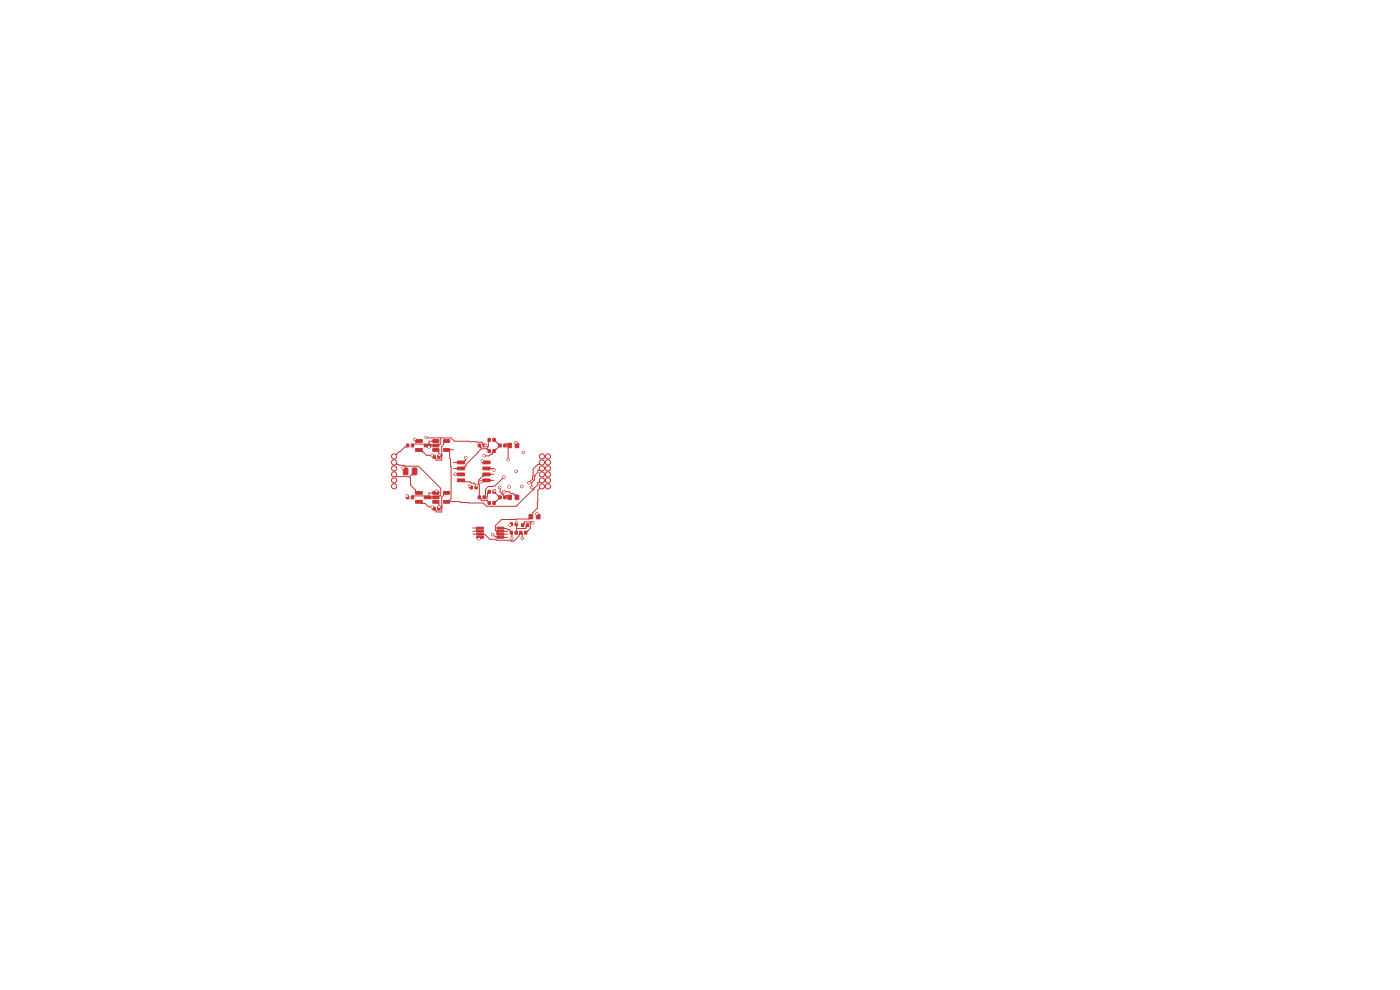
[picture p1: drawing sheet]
<svg xmlns="http://www.w3.org/2000/svg" width="297mm" height="210mm" viewBox="0 0 297 210" stroke-linecap="round" stroke-linejoin="round" font-family="sans-serif">
<g fill="#c83434" stroke="#c83434" stroke-width=".21">
<path d="M86.3 94.2h.4v.6h-.4z"/>
<path d="M87.3 94.2h.4v.6h-.4z"/>
<path d="M88.2 93.3h1.3l.1 .5h-1.4z"/>
<path d="M88.2 95.2h1.3l.1 .5h-1.4z"/>
<path d="M90 94.2h1.4l.1 .5-1.4 .1z"/>
<path d="M91.8 93.3h1.3v.5h-1.2z"/>
<path d="M91.8 94.2h1.3v.5l-1.2 .1z"/>
<path d="M91.8 95.2h1.3v.5h-1.2z"/>
<path d="M94.1 95.2h1.2l.1 .5h-1.3z"/>
<path d="M94.1 93.3h1.2l.1 .5h-1.3z"/>
<path d="M91.9 96.6h.4v.6h-.4z"/>
<path d="M92.9 96.6h.4v.6h-.4z"/>
<path d="M101.5 94.2h.4v.6h-.4z"/>
<path d="M102.5 94.2h.4v.6h-.4z"/>
<path d="M103.6 93h.4v.6h-.4z"/>
<path d="M104.6 93h.4v.6h-.4z"/>
<path d="M103.6 95.4h.4v.6h-.4z"/>
<path d="M104.6 95.4h.4v.6h-.4z"/>
<path d="M105.9 94.2h.4v.6h-.4z"/>
<path d="M106.9 94.2h.4v.6h-.4z"/>
<path d="M107.8 94.1h.7v.8h-.7z"/>
<path d="M109.3 94.1h.7v.8h-.7z"/>
<path d="M86.3 105.2h.4v.6h-.4z"/>
<path d="M87.3 105.2h.4v.6h-.4z"/>
<path d="M88.2 104.3h1.3l.1 .5h-1.4z"/>
<path d="M88.2 106.2h1.3l.1 .5h-1.4z"/>
<path d="M90 105.2h1.4l.1 .5-1.4 .1z"/>
<path d="M91.8 104.3h1.3v.5h-1.2z"/>
<path d="M91.8 105.2h1.3v.5l-1.2 .1z"/>
<path d="M91.8 106.2h1.3v.5h-1.2z"/>
<path d="M94.1 106.2h1.2l.1 .5h-1.3z"/>
<path d="M94.1 104.3h1.2l.1 .5h-1.3z"/>
<path d="M91.9 107.6h.4v.6h-.4z"/>
<path d="M92.9 107.6h.4v.6h-.4z"/>
<path d="M101.5 105.2h.4v.6h-.4z"/>
<path d="M102.5 105.2h.4v.6h-.4z"/>
<path d="M103.6 104h.4v.6h-.4z"/>
<path d="M104.6 104h.4v.6h-.4z"/>
<path d="M103.6 106.4h.4v.6h-.4z"/>
<path d="M104.6 106.4h.4v.6h-.4z"/>
<path d="M105.9 105.2h.4v.6h-.4z"/>
<path d="M106.9 105.2h.4v.6h-.4z"/>
<path d="M107.8 105.1h.7v.8h-.7z"/>
<path d="M109.3 105.1h.7v.8h-.7z"/>
<path d="M97.1 97.8h1.4l.1 .5-1.5 .1z"/>
<path d="M97.1 99.1h1.4l.1 .5-1.5 .1z"/>
<path d="M97.1 100.4l1.4-.1 .1 .6h-1.5z"/>
<path d="M97.1 101.6h1.4l.1 .5-1.5 .1z"/>
<path d="M102.5 101.6h1.4l.1 .5-1.5 .1z"/>
<path d="M102.5 100.4l1.4-.1 .1 .6h-1.5z"/>
<path d="M102.5 99.1h1.4l.1 .5-1.5 .1z"/>
<path d="M102.5 97.8h1.4l.1 .5-1.5 .1z"/>
<path d="M99.8 103.1h.4v.6h-.4z"/>
<path d="M100.8 103.1h.4v.6h-.4z"/>
<path d="M85.6 99.3h.7l.2 .1 .1 1.1-.2 .2-.8-.1z"/>
<path d="M87.5 99.3h.7l.2 .1 .1 1.1-.2 .2-.8-.1z"/>
<path d="M101.1 111.8h1.4l.1 .4h-1.4z"/>
<path d="M101.1 112.5h1.4l.1 .3-1.4 .1z"/>
<path d="M101.1 113.1h1.4l.1 .4h-1.4z"/>
<path d="M101.1 113.8h1.4l.1 .3-1.4 .1z"/>
<path d="M105.4 113.8h1.4l.1 .3-1.4 .1z"/>
<path d="M105.4 113.1h1.4l.1 .4h-1.4z"/>
<path d="M105.4 112.5h1.4l.1 .3-1.4 .1z"/>
<path d="M105.4 111.8h1.4l.1 .4h-1.4z"/>
<path d="M108.3 112.7h.4v.6h-.4z"/>
<path d="M109.3 112.7h.4v.6h-.4z"/>
<path d="M110.3 112.7h.4v.6h-.4z"/>
<path d="M111.3 112.7h.4v.6h-.4z"/>
<path d="M110.7 111.1h.4v.6h-.4z"/>
<path d="M111.7 111.1h.4v.6h-.4z"/>
<path d="M108.3 110.9h.4v.6h-.4z"/>
<path d="M109.3 110.9h.4v.6h-.4z"/>
<path d="M112.3 109.2h.7v.8h-.7z"/>
<path d="M113.8 109.2h.7v.8h-.7z"/>
<circle cx="83.6" cy="96.8" r=".55"/>
<circle cx="83.6" cy="98.1" r=".55"/>
<circle cx="83.6" cy="99.4" r=".55"/>
<circle cx="83.6" cy="100.6" r=".55"/>
<circle cx="83.6" cy="101.9" r=".55"/>
<circle cx="83.6" cy="103.2" r=".55"/>
<circle cx="115" cy="96.8" r=".55"/>
<circle cx="116.2" cy="96.8" r=".55"/>
<circle cx="115" cy="98.1" r=".55"/>
<circle cx="116.2" cy="98.1" r=".55"/>
<circle cx="115" cy="99.4" r=".55"/>
<circle cx="116.2" cy="99.4" r=".55"/>
<circle cx="115" cy="100.6" r=".55"/>
<circle cx="116.2" cy="100.6" r=".55"/>
<circle cx="115" cy="101.9" r=".55"/>
<circle cx="116.2" cy="101.9" r=".55"/>
<circle cx="115" cy="103.2" r=".55"/>
<circle cx="116.2" cy="103.2" r=".55"/>
<circle cx="109.5" cy="100" r=".25"/>
<circle cx="109.4" cy="93.9" r=".25"/>
<circle cx="91.7" cy="96.6" r=".25"/>
<circle cx="93.2" cy="96.5" r=".25"/>
<circle cx="85.5" cy="99.3" r=".25"/>
<circle cx="99.6" cy="103.1" r=".25"/>
<circle cx="101.1" cy="103" r=".25"/>
<circle cx="106.9" cy="104.3" r=".25"/>
<circle cx="110.7" cy="103.2" r=".25"/>
<circle cx="91.7" cy="107.6" r=".25"/>
<circle cx="93.2" cy="107.5" r=".25"/>
<circle cx="113.9" cy="109" r=".25"/>
<circle cx="108.6" cy="114.2" r=".25"/>
<circle cx="109.6" cy="110.8" r=".25"/>
<circle cx="106" cy="103.4" r=".25"/>
<circle cx="107.8" cy="97.5" r=".25"/>
<circle cx="88" cy="93.2" r=".25"/>
<circle cx="102.3" cy="97.8" r=".25"/>
<circle cx="112.2" cy="102.4" r=".25"/>
<circle cx="101.6" cy="114.3" r=".25"/>
<circle cx="86.4" cy="105.2" r=".25"/>
<circle cx="112.8" cy="103.4" r=".25"/>
<circle cx="90.4" cy="92.8" r=".25"/>
<circle cx="103" cy="94.5" r=".25"/>
<circle cx="106.9" cy="101.2" r=".25"/>
<circle cx="108" cy="103.3" r=".25"/>
<circle cx="110.8" cy="114.2" r=".25"/>
<circle cx="111" cy="96" r=".25"/>
<circle cx="104.5" cy="113.4" r=".25"/>
<circle cx="108.2" cy="111.4" r=".25"/>
<circle cx="113" cy="110.9" r=".25"/>
<circle cx="91" cy="94.8" r=".25"/>
<circle cx="96.6" cy="100.6" r=".25"/>
<circle cx="98.8" cy="97.1" r=".25"/>
<circle cx="102.7" cy="96.7" r=".25"/>
<circle cx="92.6" cy="104.2" r=".25"/>
<circle cx="102.1" cy="102.2" r=".25"/>
<circle cx="104.8" cy="99.7" r=".25"/>
<circle cx="104.9" cy="104.1" r=".25"/>
</g>
<g fill="none" stroke="#c83434" stroke-width=".21">
<path d="M83.6 98.1l1.1 .6h.9l.4 .2h2.8l4.7 4.7v1.6h-.4M85.6 99.3l.4 .7M86.5 94.5l-.3 .3h-.3l-2.3 2M88 93.2l.9 .4M88.9 95.5l.9 .4 .7 .7h1.3M90 94.2h-2.2l-.3 .3M90.4 92.8l5.3 .1 .7 .7 5.9 .2v.3l.4 .4M91.7 96.6l.4 .3-.3-.3M91.8 93.6h-.8v.6M92.5 95.5l.6 .3 .1 .7M93.2 96.5v.1M93.2 96.5l-.1 .4"/>
<path d="M93.5 92.9v1.3h-.4M94.1 93.8v.5l-.4 .4v2.9h-1.2v-.3l-.7-.7M94.7 95.5l.7 .3v1.4l.2 .2 .1 1.6v6.8l-1 .7M95.4 95.4h.8M97.8 99.4h-1.6M98.6 99l-.8 .4M98.8 97.1l-.1 .6a3.2 3.2 0 0 1-2.5 .4M101.7 94.5l.3 .4zM102 94.9l.1 .3M102.1 95.2h1.2M102.1 95.2l-3.2 3.3-.3 .5M102.3 97.8l.9 .3"/>
<path d="M103.2 99.4h1.6v.3M103.3 95.2l.5 .5M103.6 93.6v1l-.3 .6M104.8 93.3l.9 .9M105.7 94.2l.4 .3M106.1 94.5l-1 .9a1.19 1.19 0 0 0-.7 1h-.3l-.3 .3h-1.1M107.1 94.5l.3-.3h.3l.4 .3-.3 .5v2.5M109.4 93.9l.3 .6M115 98.1l-.6 .4h-.3l-1 1-.1 2.1-.8 .8M115 99.4l-.6 .3h-.3v.5a2.3 2.3 0 0 0-.8 1.6l-.5 .6v1M83.6 100.6l.6 .5h2.7M86.9 101.1l.2 .4v1.4l1 1v.3l.8 .4"/>
<path d="M87.9 100l-1 1.1M88.9 106.5l.7 .3h.6l.7 .7 .8 .1M90 105.2h-2.2l-.3 .3M91.7 107.6h.1M91.7 107.6l.4 .3-.3-.3M91.8 104.6h-.8v.6M92.5 106.5l.6 .3 .1 .7M93.2 107.5v.1M93.2 107.5l-.1 .4M94.1 104.8v.3l-.4 .4v3.1h-1.2v-.3l-.7-.7M96.2 100.6h1.6M97.8 101.9l.8 .3h1.1l.3 .3h.6l.5 .5"/>
<path d="M99.6 103.1l.4 .3zM100.3 112h1.5l-.7 .2v.3l.7 .2h-1.5M100.3 113.3l2.6 .1 1 1h1.1l.4 .2h2.7l.4 .2h.5l1.1-1.1v-.3M101.1 103v.1M101.1 103l-.1 .4M101.7 105.5l.4 .4v.3h1.2M101.8 114l-.2 .3M102.4 101a1.9 1.9 0 0 0-.9 1.5l.2 .4v2.3M103.2 100.6l-.8 .4M103.3 106.2l.5 .5M103.4 104.7l-.1 1.5M103.8 104.3l-.4 .4z"/>
<path d="M104.5 113.4a1.5 1.5 0 0 0 1.7 .6h1.5M104.8 100.6h-1.6M104.8 101.9a5.3 5.3 0 0 0-2.7 .3M104.8 104.3l.9 .9M105.7 105.2l.4 .3M106 103.4l.1 .9 .4 .5h.2l.1 .4 .3 .3 .3-.3h.3l.4 .3M106.1 105.5l-1.3 1.2M106.2 112.7h1.5M106.2 112.7l-.8 .2v.2l.8 .2h1.5M106.2 112l1.2 .1 .6 .3 .6 .9v.9M106.9 101.2l-1.9 1.9-1.4 .1-.6 .6v1.4l-.3 .3M106.9 104.3h1.1l.4 .4h.5l.3 .3"/>
<path d="M109.2 105l.5 .5zM109.5 111.2l.1-.4v1.9M110.5 113l.3 .3v.9M110.5 113l-.4 .4M111.9 111.4l-.3 .3-.1 .4h-1.9M112.5 110.7v1.4l-1 .9M113 110.9l-.2-.2h-1.5l-.1 .4-.3 .3M113.9 109l.3 .6M115 101.9l-.6 .4h-.3v.5l-.8 .8v.2l-.3 .1-3.5 3.5h-6.3l-.7-.7h-3.1l-1.6-.1-.2-.2h-2.2M115 103.2l-.9 .8-.1 3.8-1 1v.3l-.8 1-5.8 .1-1.3 1.3v1.1l1.1 .1"/>
</g>
<g fill="#fff" stroke="#fff" stroke-width=".21">
<circle cx="109.5" cy="100" r=".13"/>
<circle cx="109.4" cy="93.9" r=".13"/>
<circle cx="91.7" cy="96.6" r=".13"/>
<circle cx="93.2" cy="96.5" r=".13"/>
<circle cx="85.5" cy="99.3" r=".13"/>
<circle cx="99.6" cy="103.1" r=".13"/>
<circle cx="101.1" cy="103" r=".13"/>
<circle cx="106.9" cy="104.3" r=".13"/>
<circle cx="110.7" cy="103.2" r=".13"/>
<circle cx="91.7" cy="107.6" r=".13"/>
<circle cx="93.2" cy="107.5" r=".13"/>
<circle cx="113.9" cy="109" r=".13"/>
<circle cx="108.6" cy="114.2" r=".13"/>
<circle cx="109.6" cy="110.8" r=".13"/>
<circle cx="106" cy="103.4" r=".13"/>
<circle cx="107.8" cy="97.5" r=".13"/>
<circle cx="88" cy="93.2" r=".13"/>
<circle cx="102.3" cy="97.8" r=".13"/>
<circle cx="112.2" cy="102.4" r=".13"/>
<circle cx="101.6" cy="114.3" r=".13"/>
<circle cx="86.4" cy="105.2" r=".13"/>
<circle cx="112.8" cy="103.4" r=".13"/>
<circle cx="90.4" cy="92.8" r=".13"/>
<circle cx="103" cy="94.5" r=".13"/>
<circle cx="106.9" cy="101.2" r=".13"/>
<circle cx="108" cy="103.3" r=".13"/>
<circle cx="110.8" cy="114.2" r=".13"/>
<circle cx="111" cy="96" r=".13"/>
<circle cx="104.5" cy="113.4" r=".13"/>
<circle cx="108.2" cy="111.4" r=".13"/>
<circle cx="113" cy="110.9" r=".13"/>
<circle cx="91" cy="94.8" r=".13"/>
<circle cx="96.6" cy="100.6" r=".13"/>
<circle cx="98.8" cy="97.1" r=".13"/>
<circle cx="102.7" cy="96.7" r=".13"/>
<circle cx="92.6" cy="104.2" r=".13"/>
<circle cx="102.1" cy="102.2" r=".13"/>
<circle cx="104.8" cy="99.7" r=".13"/>
<circle cx="104.9" cy="104.1" r=".13"/>
<circle cx="83.6" cy="96.8" r=".33"/>
<circle cx="83.6" cy="98.1" r=".33"/>
<circle cx="83.6" cy="99.4" r=".33"/>
<circle cx="83.6" cy="100.6" r=".33"/>
<circle cx="83.6" cy="101.9" r=".33"/>
<circle cx="83.6" cy="103.2" r=".33"/>
<circle cx="115" cy="96.8" r=".32"/>
<circle cx="116.2" cy="96.8" r=".32"/>
<circle cx="115" cy="98.1" r=".32"/>
<circle cx="116.2" cy="98.1" r=".32"/>
<circle cx="115" cy="99.4" r=".32"/>
<circle cx="116.2" cy="99.4" r=".32"/>
<circle cx="115" cy="100.6" r=".32"/>
<circle cx="116.2" cy="100.6" r=".32"/>
<circle cx="115" cy="101.9" r=".32"/>
<circle cx="116.2" cy="101.9" r=".32"/>
<circle cx="115" cy="103.2" r=".32"/>
<circle cx="116.2" cy="103.2" r=".32"/>
</g>
</svg>
